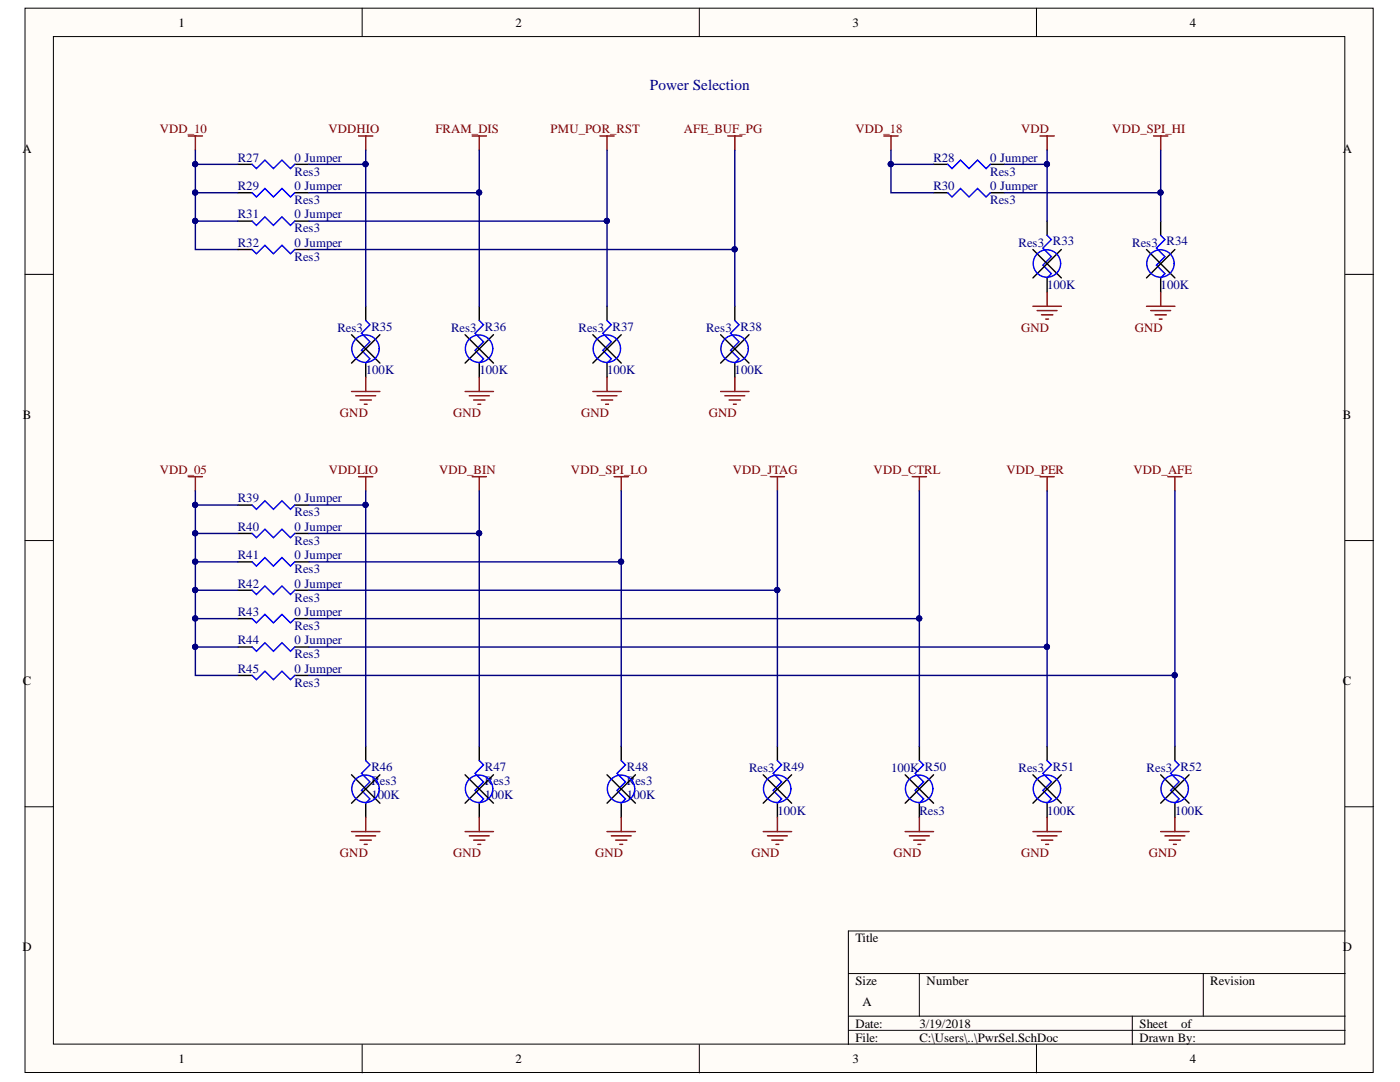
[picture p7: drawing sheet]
<svg xmlns="http://www.w3.org/2000/svg" width="279mm" height="216mm" viewBox="0 0 279 216" stroke-linecap="round" stroke-linejoin="round" font-family="sans-serif">
<defs><g id="words">
<text font-size="3" fill="#000080" x="129.7" y="17.9">Power Selection</text>
<g font-size="2.5">
<text x="35.6" y="5.3">1</text>
<text x="102.9" y="5.3">2</text>
<text x="170.1" y="5.3">3</text>
<text x="237.5" y="5.3">4</text>
<text x="4.5" y="30.5">A</text>
<text x="268" y="30.5">A</text>
<text x="4.6" y="83.6">B</text>
<text x="268" y="83.6">B</text>
<text x="4.6" y="136.7">C</text>
<text x="268" y="136.7">C</text>
<text x="4.5" y="189.8">D</text>
<text x="170.7" y="188">Title</text>
<text x="268" y="189.8">D</text>
<text x="170.7" y="196.6">Size</text>
<text x="184.9" y="196.6">Number</text>
<text x="241.5" y="196.6">Revision</text>
<text x="172.2" y="200.8">A</text>
<text x="170.7" y="205">Date:</text>
<text x="170.7" y="207.8">File:</text>
<text x="183.5" y="205">3/19/2018</text>
<text x="183.5" y="207.8">C:\Users\..\PwrSel.SchDoc</text>
<text x="227.4" y="205">Sheet</text>
<text x="227.4" y="207.8">Drawn By:</text>
<text x="235.7" y="205">of</text>
<text x="35.6" y="212.1">1</text>
<text x="102.9" y="212.1">2</text>
<text x="170.1" y="212.1">3</text>
<text x="237.5" y="212.1">4</text>
</g>
<g font-size="2.5" fill="#800000">
<text x="31.9" y="26.6">VDD_10</text>
<text x="65.6" y="26.6">VDDHIO</text>
<text x="86.9" y="26.6">FRAM_DIS</text>
<text x="109.9" y="26.6">PMU_POR_RST</text>
<text x="136.5" y="26.6">AFE_BUF_PG</text>
<text x="170.7" y="26.6">VDD_18</text>
<text x="203.8" y="26.6">VDD</text>
<text x="222" y="26.6">VDD_SPI_HI</text>
<text x="203.8" y="66.2">GND</text>
<text x="226.5" y="66.2">GND</text>
<text x="67.8" y="83.2">GND</text>
<text x="90.4" y="83.2">GND</text>
<text x="116" y="83.2">GND</text>
<text x="141.4" y="83.2">GND</text>
<text x="31.9" y="94.6">VDD_05</text>
<text x="65.6" y="94.6">VDDLIO</text>
<text x="87.6" y="94.6">VDD_BIN</text>
<text x="114" y="94.6">VDD_SPI_LO</text>
<text x="146.3" y="94.6">VDD_JTAG</text>
<text x="174.4" y="94.6">VDD_CTRL</text>
<text x="200.8" y="94.6">VDD_PER</text>
<text x="226.2" y="94.6">VDD_AFE</text>
<text x="67.8" y="171">GND</text>
<text x="90.4" y="171">GND</text>
<text x="118.8" y="171">GND</text>
<text x="150" y="171">GND</text>
<text x="178.3" y="171">GND</text>
<text x="203.8" y="171">GND</text>
<text x="229.3" y="171">GND</text>
</g>
<g font-size="2.5" fill="#000080">
<text x="47.5" y="32.2">R27</text>
<text x="58.8" y="32.2">0 Jumper</text>
<text x="58.8" y="35.1">Res3</text>
<text x="186.3" y="32.2">R28</text>
<text x="197.6" y="32.2">0 Jumper</text>
<text x="197.6" y="35.1">Res3</text>
<text x="47.5" y="37.9">R29</text>
<text x="58.8" y="37.9">0 Jumper</text>
<text x="58.8" y="40.8">Res3</text>
<text x="186.3" y="37.9">R30</text>
<text x="197.6" y="37.9">0 Jumper</text>
<text x="197.6" y="40.8">Res3</text>
<text x="47.5" y="43.6">R31</text>
<text x="58.8" y="43.6">0 Jumper</text>
<text x="58.8" y="46.4">Res3</text>
<text x="47.5" y="49.2">R32</text>
<text x="58.8" y="49.2">0 Jumper</text>
<text x="58.8" y="52">Res3</text>
<text x="203.3" y="49.2">Res3 R33</text>
<text x="226" y="49.2">Res3 R34</text>
<text x="209" y="57.7">100K</text>
<text x="231.6" y="57.7">100K</text>
<text x="67.3" y="66.2">Res3 R35</text>
<text x="90" y="66.2">Res3 R36</text>
<text x="115.5" y="66.2">Res3 R37</text>
<text x="140.9" y="66.2">Res3 R38</text>
<text x="73" y="74.7">100K</text>
<text x="95.7" y="74.7">100K</text>
<text x="121.1" y="74.7">100K</text>
<text x="146.6" y="74.7">100K</text>
<text x="47.5" y="100.2">R39</text>
<text x="58.8" y="100.2">0 Jumper</text>
<text x="47.5" y="105.9">R40</text>
<text x="58.8" y="103">Res3</text>
<text x="58.8" y="105.9">0 Jumper</text>
<text x="47.5" y="111.6">R41</text>
<text x="58.8" y="108.7">Res3</text>
<text x="58.8" y="111.6">0 Jumper</text>
<text x="47.5" y="117.2">R42</text>
<text x="58.8" y="114.4">Res3</text>
<text x="58.8" y="117.2">0 Jumper</text>
<text x="47.5" y="122.9">R43</text>
<text x="58.8" y="120">Res3</text>
<text x="58.8" y="122.9">0 Jumper</text>
<text x="58.8" y="125.7">Res3</text>
<text x="47.5" y="128.6">R44</text>
<text x="58.8" y="128.6">0 Jumper</text>
<text x="58.8" y="131.4">Res3</text>
<text x="47.5" y="134.2">R45</text>
<text x="58.8" y="134.2">0 Jumper</text>
<text x="58.8" y="137">Res3</text>
<text x="74.1" y="153.8">R46</text>
<text x="96.8" y="153.8">R47</text>
<text x="125.1" y="153.8">R48</text>
<text x="149.5" y="154">Res3 R49</text>
<text x="177.8" y="154">100K R50</text>
<text x="203.3" y="154">Res3 R51</text>
<text x="228.8" y="154">Res3 R52</text>
<text x="74.1" y="159.4">100K</text>
<text x="74.1" y="156.6">Res3</text>
<text x="96.8" y="159.4">100K</text>
<text x="96.8" y="156.6">Res3</text>
<text x="125.1" y="159.4">100K</text>
<text x="125.1" y="156.6">Res3</text>
<text x="155.2" y="162.6">100K</text>
<text x="183.5" y="162.6">Res3</text>
<text x="209" y="162.6">100K</text>
<text x="234.5" y="162.6">100K</text>
</g>
</g></defs>
<g fill="#fffcf8" stroke="#000" stroke-width=".2">
<path d="M5 1.6h269.1v212.4h-269.1z"/>
<path d="M10.7 7.3h257.7v201h-257.7z"/>
</g>
<g fill="none" stroke="#000" stroke-width=".2">
<path d="M72.3 1.6v5.7M139.6 1.6v5.7M206.9 1.6v5.7M5 54.7h5.7M268.5 54.7h5.6M5 107.9h5.7M268.5 107.9h5.6M5 161h5.7M268.5 161h5.6M169.3 194.3h99.2M183.5 194.3v8.5M240.1 194.3v8.5"/>
<path d="M268.5 185.8h-99.2v22.6M72.3 208.4v5.7M139.6 208.4v5.7M169.3 202.8h99.2M169.3 205.6h99.2M206.9 208.4v5.7M226 202.8v5.6"/>
</g>
<g fill="none" stroke="#800000" stroke-width=".28">
<path d="M37.6 27.1h2.8M39 27.1v2.9M71.6 27.1h2.8M73 27.1v2.9M94.2 27.1h2.9M95.7 27.1v2.9M119.7 27.1h2.9M121.1 27.1v2.9M145.2 27.1h2.9M146.6 27.1v2.9M176.4 27.1h2.8M177.8 27.1v2.9"/>
<path d="M207.6 27.1h2.8M209 27.1v2.9M230.2 27.1h2.9M231.6 27.1v2.9M209 58.3v2.8M231.6 58.3v2.8M70.2 78.1h5.6M71 79h4M71.9 79.8h2.2M73 75.3v2.8M92.8 78.1h5.7M93.7 79h3.9"/>
<path d="M94.5 79.8h2.3M95.7 75.3v2.8M118.3 78.1h5.7M119.2 79h3.9M120 79.8h2.3M121.1 75.3v2.8M143.8 78.1h5.7M144.7 79h3.9M145.5 79.8h2.3M146.6 75.3v2.8M206.1 61.1h5.7M207 62h4"/>
<path d="M207.8 62.8h2.3M208.7 63.7h.6M228.8 61.1h5.7M229.7 62h3.9M230.5 62.8h2.3M231.4 63.7h.5M37.6 95.1h2.8M39 95.1v2.8M71.6 95.1h2.8M72.7 80.7h.6M73 95.1v2.8M94.2 95.1h2.9"/>
<path d="M95.4 80.7h.5M95.7 95.1v2.8M120.9 80.7h.5M122.6 95.1h2.8M124 95.1v2.8M146.4 80.7h.5M153.7 95.1h2.9M155.1 95.1v2.8M182.1 95.1h2.8M183.5 95.1v2.8M207.6 95.1h2.8M209 95.1v2.8"/>
<path d="M233.1 95.1h2.8M234.5 95.1v2.8M70.2 165.9h5.6M71 166.8h4M71.9 167.6h2.2M72.7 168.5h.6M73 163.1v2.8M92.8 165.9h5.7M93.7 166.8h3.9M94.5 167.6h2.3M95.4 168.5h.5M95.7 163.1v2.8"/>
<path d="M121.1 165.9h5.7M122 166.8h4M122.8 167.6h2.3M123.7 168.5h.6M124 163.1v2.8M152.3 165.9h5.7M153.2 166.8h3.9M154 167.6h2.3M154.9 168.5h.5M155.1 163.1v2.8M180.6 165.9h5.7M181.5 166.8h4"/>
<path d="M182.3 167.6h2.3M183.2 168.5h.6M183.5 163.1v2.8M206.1 165.9h5.7M207 166.8h4M207.8 167.6h2.3M208.7 168.5h.6M209 163.1v2.8M231.6 165.9h5.7M232.5 166.8h4M233.3 167.6h2.3M234.2 168.5h.6"/>
<path d="M234.5 163.1v2.8"/>
</g>
<g fill="none" stroke="#000" stroke-width=".28">
<path d="M47.5 32.8h2.8M47.5 38.5h2.8M58.8 32.8h2.9M58.8 38.5h2.9M186.3 32.8h2.8M186.3 38.5h2.8M197.6 32.8h2.9M197.6 38.5h2.9M47.5 44.1h2.8M47.5 49.8h2.8M58.8 44.1h2.9M58.8 49.8h2.9"/>
<path d="M206.1 49.8l5.7 5.7M209 44.1v2.9M209 55.5v2.8M211.8 49.8l-5.7 5.7M228.8 49.8l5.7 5.7M231.6 44.1v2.9M231.6 55.5v2.8M234.5 49.8l-5.7 5.7M70.2 66.8l5.6 5.7M73 61.1v2.9M73 72.5v2.8M75.8 66.8l-5.6 5.7"/>
<path d="M92.8 66.8l5.7 5.7M95.7 61.1v2.9M95.7 72.5v2.8M98.5 66.8l-5.7 5.7M118.3 66.8l5.7 5.7M121.1 61.1v2.9M121.1 72.5v2.8M124 66.8l-5.7 5.7M143.8 66.8l5.7 5.7M146.6 61.1v2.9M146.6 72.5v2.8M149.5 66.8l-5.7 5.7"/>
<path d="M47.5 100.8h2.8M47.5 106.4h2.8M47.5 112.1h2.8M47.5 117.8h2.8M58.8 100.8h2.9M58.8 106.4h2.9M58.8 112.1h2.9M58.8 117.8h2.9M47.5 123.4h2.8M47.5 129.1h2.8M47.5 134.8h2.8M58.8 123.4h2.9"/>
<path d="M58.8 129.1h2.9M58.8 134.8h2.9M70.2 154.6l5.6 5.7M73 148.9v2.9M75.8 154.6l-5.6 5.7M92.8 154.6l5.7 5.7M95.7 148.9v2.9M98.5 154.6l-5.7 5.7M121.1 154.6l5.7 5.7M124 148.9v2.9M126.8 154.6l-5.7 5.7M152.3 154.6l5.7 5.7"/>
<path d="M155.1 148.9v2.9M158 154.6l-5.7 5.7M180.6 154.6l5.7 5.7M183.5 148.9v2.9M186.3 154.6l-5.7 5.7M206.1 154.6l5.7 5.7M209 148.9v2.9M211.8 154.6l-5.7 5.7M231.6 154.6l5.7 5.7M234.5 148.9v2.9M237.3 154.6l-5.7 5.7M73 160.3v2.8"/>
<path d="M95.7 160.3v2.8M124 160.3v2.8M155.1 160.3v2.8M183.5 160.3v2.8M209 160.3v2.8M234.5 160.3v2.8"/>
</g>
<g fill="none" stroke="#00f" stroke-width=".28">
<path d="M50.3 32.8l.9 .8 1.7-1.7 1.7 1.7 1.7-1.7 1.7 1.7 .8-.8M50.3 38.5l.9 .8 1.7-1.7 1.7 1.7 1.7-1.7 1.7 1.7 .8-.8M189.1 32.8l.9 .8 1.7-1.7 1.7 1.7 1.7-1.7 1.7 1.7 .8-.8M189.1 38.5l.9 .8 1.7-1.7 1.7 1.7 1.7-1.7 1.7 1.7 .8-.8M50.3 44.1l.9 .9 1.7-1.7 1.7 1.7 1.7-1.7 1.7 1.7 .8-.9M50.3 49.8l.9 .8 1.7-1.7 1.7 1.7 1.7-1.7 1.7 1.7 .8-.8M209 47l.8 .8-1.7 1.7 1.7 1.7-1.7 1.7 1.7 1.7-.8 .9M231.6 47l.9 .8-1.7 1.7 1.7 1.7-1.7 1.7 1.7 1.7-.9 .9M73 64l.8 .8-1.7 1.7 1.7 1.7-1.7 1.7 1.7 1.7-.8 .9M95.7 64l.8 .8-1.7 1.7 1.7 1.7-1.7 1.7 1.7 1.7-.8 .9M121.1 64l.9 .8-1.7 1.7 1.7 1.7-1.7 1.7 1.7 1.7-.9 .9M146.6 64l.9 .8-1.7 1.7 1.7 1.7-1.7 1.7 1.7 1.7-.9 .9"/>
<path d="M50.3 100.8l.9 .8 1.7-1.7 1.7 1.7 1.7-1.7 1.7 1.7 .8-.8M50.3 106.4l.9 .9 1.7-1.7 1.7 1.7 1.7-1.7 1.7 1.7 .8-.9M50.3 112.1l.9 .9 1.7-1.7 1.7 1.7 1.7-1.7 1.7 1.7 .8-.9M50.3 117.8l.9 .8 1.7-1.7 1.7 1.7 1.7-1.7 1.7 1.7 .8-.8M50.3 123.4l.9 .9 1.7-1.7 1.7 1.7 1.7-1.7 1.7 1.7 .8-.9M50.3 129.1l.9 .9 1.7-1.7 1.7 1.7 1.7-1.7 1.7 1.7 .8-.9M50.3 134.8l.9 .8 1.7-1.7 1.7 1.7 1.7-1.7 1.7 1.7 .8-.8M73 151.8l.8 .8-1.7 1.7 1.7 1.7-1.7 1.7 1.7 1.7-.8 .9M95.7 151.8l.8 .8-1.7 1.7 1.7 1.7-1.7 1.7 1.7 1.7-.8 .9M124 151.8l.8 .8-1.7 1.7 1.7 1.7-1.7 1.7 1.7 1.7-.8 .9M155.1 151.8l.9 .8-1.7 1.7 1.7 1.7-1.7 1.7 1.7 1.7-.9 .9M183.5 151.8l.8 .8-1.7 1.7 1.7 1.7-1.7 1.7 1.7 1.7-.8 .9"/>
<path d="M209 151.8l.8 .8-1.7 1.7 1.7 1.7-1.7 1.7 1.7 1.7-.8 .9M234.5 151.8l.8 .8-1.7 1.7 1.7 1.7-1.7 1.7 1.7 1.7-.8 .9"/>
<circle cx="208.9" cy="52.6" r="2.73"/>
<circle cx="231.6" cy="52.6" r="2.73"/>
<circle cx="72.9" cy="69.6" r="2.73"/>
<circle cx="95.6" cy="69.6" r="2.73"/>
<circle cx="121.1" cy="69.6" r="2.73"/>
<circle cx="146.6" cy="69.6" r="2.73"/>
<circle cx="72.9" cy="157.4" r="2.73"/>
<circle cx="95.6" cy="157.4" r="2.73"/>
<circle cx="123.9" cy="157.4" r="2.73"/>
<circle cx="155.1" cy="157.4" r="2.73"/>
<circle cx="183.4" cy="157.4" r="2.73"/>
<circle cx="208.9" cy="157.4" r="2.73"/>
<circle cx="234.4" cy="157.4" r="2.73"/>
</g>
<g fill="none" stroke="#000080" stroke-width=".28">
<path d="M39 30v2.8h8.5M39 32.8v11.3h8.5M39 38.5h8.5M73 30v2.8h-11.3M73 32.8v28.3M95.7 30v8.5h-34M95.7 38.5v22.6M121.1 30v14.1h-59.4M146.6 30v31.1M177.8 30v8.5h8.5M177.8 32.8h8.5M209 30v2.8h-8.5"/>
<path d="M209 32.8v11.3M231.6 30v8.5h-31.1M231.6 38.5v5.6M39 44.1v5.7h8.5M61.7 49.8h84.9M121.1 44.1v17M39 97.9v31.2h8.5M73 97.9v2.9h-11.3M95.7 97.9v8.5h-34M124 97.9v14.2h-62.3M155.1 97.9v19.9h-93.4M183.5 97.9v25.5h-121.8"/>
<path d="M209 97.9v31.2h-147.3M234.5 97.9v51M39 100.8h8.5M39 106.4h8.5M39 112.1h8.5M39 117.8h8.5M73 100.8v48.1M95.7 106.4v42.5M124 112.1v36.8M155.1 117.8v31.1M39 129.1v5.7h8.5M39 123.4h8.5"/>
<path d="M61.7 134.8h172.8M183.5 123.4v25.5M209 129.1v19.8"/>
</g>
<g fill="#000080" stroke="#000080" stroke-width=".2">
<circle cx="38.9" cy="32.8" r=".52"/>
<circle cx="38.9" cy="38.4" r=".52"/>
<circle cx="177.8" cy="32.8" r=".52"/>
<circle cx="208.9" cy="32.8" r=".52"/>
<circle cx="231.6" cy="38.4" r=".52"/>
<circle cx="72.9" cy="32.8" r=".52"/>
<circle cx="95.6" cy="38.4" r=".52"/>
<circle cx="121.1" cy="44.1" r=".52"/>
<circle cx="38.9" cy="100.7" r=".52"/>
<circle cx="38.9" cy="106.4" r=".52"/>
<circle cx="38.9" cy="112.1" r=".52"/>
<circle cx="38.9" cy="117.7" r=".52"/>
<circle cx="38.9" cy="123.4" r=".52"/>
<circle cx="72.9" cy="100.7" r=".52"/>
<circle cx="95.6" cy="106.4" r=".52"/>
<circle cx="123.9" cy="112.1" r=".52"/>
<circle cx="155.1" cy="117.7" r=".52"/>
<circle cx="183.4" cy="123.4" r=".52"/>
<circle cx="208.9" cy="129.1" r=".52"/>
<circle cx="234.4" cy="134.7" r=".52"/>
<circle cx="38.9" cy="129.1" r=".52"/>
<circle cx="146.6" cy="49.7" r=".52"/>
<circle cx="38.9" cy="44.1" r=".52"/>
</g>
<use href="#words"/>
</svg>
